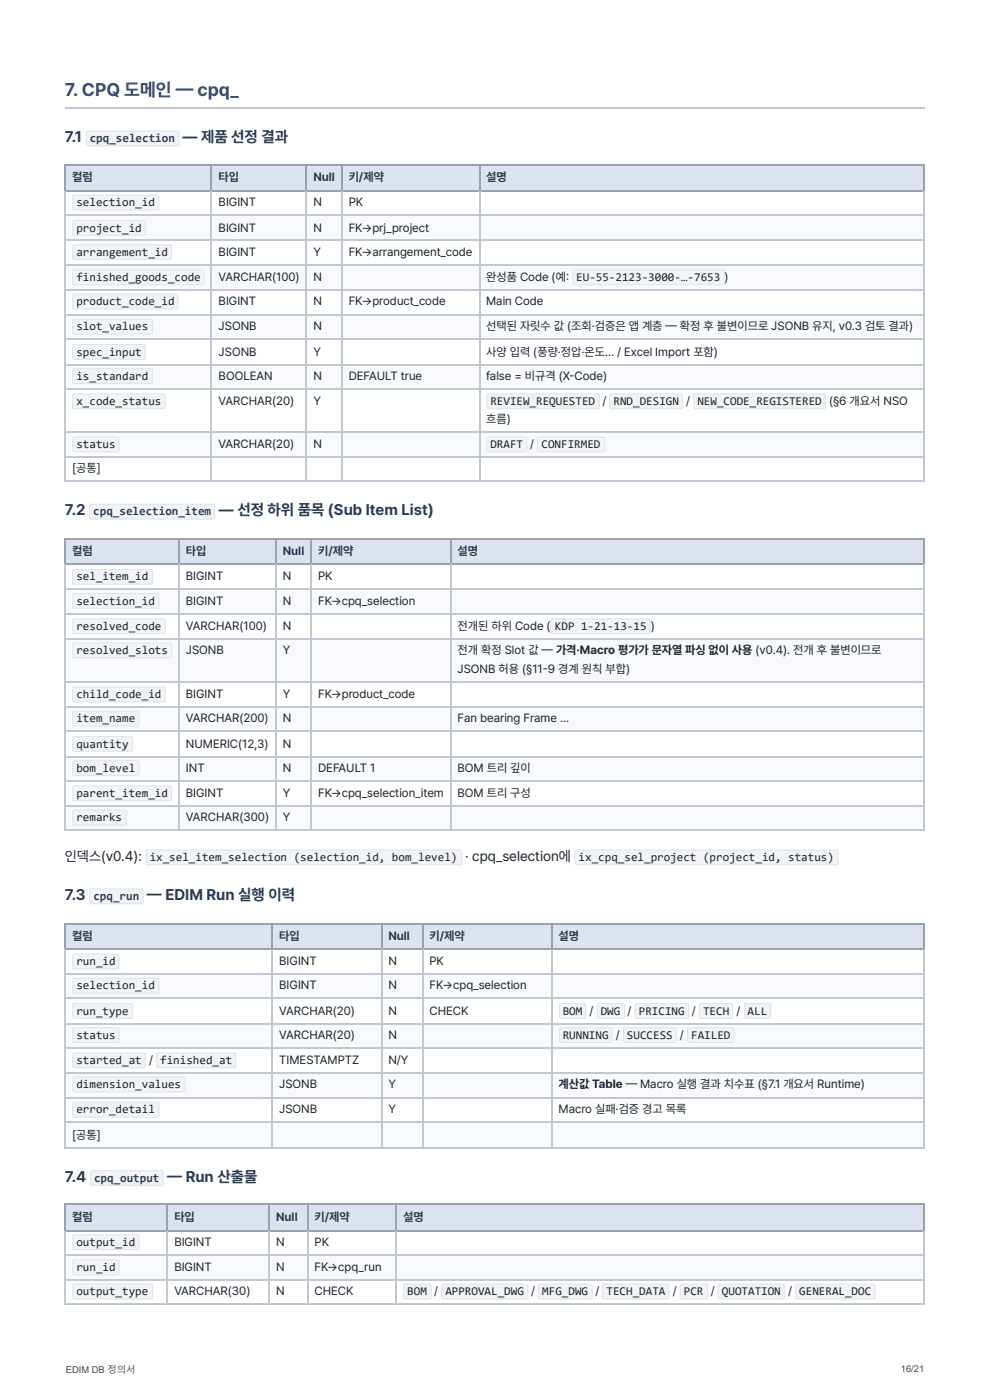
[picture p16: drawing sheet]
<svg xmlns="http://www.w3.org/2000/svg" width="210mm" height="297mm" viewBox="0 0 210 297" stroke-linecap="round" stroke-linejoin="round" font-family="sans-serif">
<defs><g id="words">
<text font-size="3.9" fill="#1f4e8c" x="13.8" y="20.4">7. CPQ 도메인 — cpq_</text>
<g font-size="3.3" fill="#2b3a55">
<text x="13.8" y="30.2">7.1</text>
<text x="38.8" y="30.2">— 제품 선정 결과</text>
<text x="13.8" y="109.5">7.2</text>
<text x="46.5" y="109.5">— 선정 하위 품목 (Sub Item List)</text>
<text x="13.8" y="191.2">7.3</text>
<text x="31.2" y="191.2">— EDIM Run 실행 이력</text>
<text x="13.8" y="251">7.4</text>
<text x="35.5" y="251">— Run 산출물</text>
</g>
<g font-size="3" fill="#1e222a">
<text x="13.8" y="182.9">인덱스(v0.4):</text>
<text x="98.8" y="182.9">· cpq_selection에</text>
</g>
<g font-size="2.5" fill="#2b3a55">
<text x="19.1" y="30.2">cpq_selection</text>
<text x="15.3" y="38.5">컬럼</text>
<text x="46.4" y="38.5">타입</text>
<text x="66.5" y="38.5">Null</text>
<text x="74" y="38.5">키/제약</text>
<text x="103.2" y="38.5">설명</text>
<text x="19.8" y="109.5">cpq_selection_item</text>
<text x="15.3" y="117.9">컬럼</text>
<text x="39.5" y="117.9">타입</text>
<text x="60" y="117.9">Null</text>
<text x="67.5" y="117.9">키/제약</text>
<text x="97.2" y="117.9">설명</text>
<text x="19.8" y="191.2">cpq_run</text>
<text x="15.3" y="199.6">컬럼</text>
<text x="59.3" y="199.6">타입</text>
<text x="82.5" y="199.6">Null</text>
<text x="91.2" y="199.6">키/제약</text>
<text x="118.6" y="199.6">설명</text>
<text x="20" y="251">cpq_output</text>
<text x="15.3" y="259.2">컬럼</text>
<text x="37" y="259.2">타입</text>
<text x="58.6" y="259.2">Null</text>
<text x="66.8" y="259.2">키/제약</text>
<text x="85.6" y="259.2">설명</text>
</g>
<g font-size="2.5" fill="#1e222a">
<text x="16.2" y="43.8">selection_id</text>
<text x="46.4" y="43.8">BIGINT</text>
<text x="66.5" y="43.8">N</text>
<text x="74" y="43.8">PK</text>
<text x="16.2" y="49.2">project_id</text>
<text x="46.4" y="49.2">BIGINT</text>
<text x="66.5" y="49.2">N</text>
<text x="74" y="49.2">FK→prj_project</text>
<text x="16.2" y="54.3">arrangement_id</text>
<text x="16.2" y="59.7">finished_goods_code</text>
<text x="46.4" y="54.3">BIGINT</text>
<text x="46.4" y="59.7">VARCHAR(100)</text>
<text x="66.5" y="54.3">Y</text>
<text x="66.5" y="59.7">N</text>
<text x="74" y="54.3">FK→arrangement_code</text>
<text x="103.2" y="59.7">완성품 Code (예:</text>
<text x="122.4" y="59.7">EU-55-2123-3000-…-7653</text>
<text x="153.9" y="59.7">)</text>
<text x="16.2" y="64.8">product_code_id</text>
<text x="46.4" y="64.8">BIGINT</text>
<text x="66.5" y="64.8">N</text>
<text x="74" y="64.8">FK→product_code</text>
<text x="103.2" y="64.8">Main Code</text>
<text x="16.2" y="70.2">slot_values</text>
<text x="46.4" y="70.2">JSONB</text>
<text x="66.5" y="70.2">N</text>
<text x="103.2" y="70.2">선택된 자릿수 값 (조회·검증은 앱 계층 — 확정 후 불변이므로 JSONB 유지, v0.3 검토 결과)</text>
<text x="16.2" y="75.5">spec_input</text>
<text x="46.4" y="75.5">JSONB</text>
<text x="66.5" y="75.5">Y</text>
<text x="103.2" y="75.5">사양 입력 (풍량·정압·온도… / Excel Import 포함)</text>
<text x="16.2" y="80.7">is_standard</text>
<text x="46.4" y="80.7">BOOLEAN</text>
<text x="66.5" y="80.7">N</text>
<text x="74" y="80.7">DEFAULT true</text>
<text x="103.2" y="80.7">false = 비규격 (X-Code)</text>
<text x="16.2" y="86">x_code_status</text>
<text x="46.4" y="86">VARCHAR(20)</text>
<text x="66.5" y="86">Y</text>
<text x="103.2" y="89.8">흐름)</text>
<text x="104.1" y="86">REVIEW_REQUESTED</text>
<text x="127.9" y="86">/</text>
<text x="130.3" y="86">RND_DESIGN</text>
<text x="145.7" y="86">/</text>
<text x="148.1" y="86">NEW_CODE_REGISTERED</text>
<text x="176" y="86">(§6 개요서 NSO</text>
<text x="16.2" y="95.2">status</text>
<text x="46.4" y="95.2">VARCHAR(20)</text>
<text x="66.5" y="95.2">N</text>
<text x="104.1" y="95.2">DRAFT</text>
<text x="112.6" y="95.2">/</text>
<text x="115" y="95.2">CONFIRMED</text>
<text x="15.3" y="100.3">[공통]</text>
<text x="16.2" y="123.3">sel_item_id</text>
<text x="39.5" y="123.3">BIGINT</text>
<text x="60" y="123.3">N</text>
<text x="67.5" y="123.3">PK</text>
<text x="16.2" y="128.4">selection_id</text>
<text x="39.5" y="128.4">BIGINT</text>
<text x="60" y="128.4">N</text>
<text x="67.5" y="128.4">FK→cpq_selection</text>
<text x="16.2" y="133.8">resolved_code</text>
<text x="39.5" y="133.8">VARCHAR(100)</text>
<text x="60" y="133.8">N</text>
<text x="97.2" y="133.8">전개된 하위 Code (</text>
<text x="117.8" y="133.8">KDP 1-21-13-15</text>
<text x="138.2" y="133.8">)</text>
<text x="16.2" y="138.9">resolved_slots</text>
<text x="39.5" y="138.9">JSONB</text>
<text x="60" y="138.9">Y</text>
<text x="97.2" y="138.9">전개 확정 Slot 값 — 가격·Macro 평가가 문자열 파싱 없이 사용 (v0.4). 전개 후 불변이므로</text>
<text x="97.2" y="142.9">JSONB 허용 (§11-9 경계 원칙 부합)</text>
<text x="16.2" y="148.3">child_code_id</text>
<text x="39.5" y="148.3">BIGINT</text>
<text x="60" y="148.3">Y</text>
<text x="67.5" y="148.3">FK→product_code</text>
<text x="16.2" y="153.4">item_name</text>
<text x="39.5" y="153.4">VARCHAR(200)</text>
<text x="60" y="153.4">N</text>
<text x="97.2" y="153.4">Fan bearing Frame …</text>
<text x="16.2" y="158.8">quantity</text>
<text x="39.5" y="158.8">NUMERIC(12,3)</text>
<text x="60" y="158.8">N</text>
<text x="16.2" y="163.9">bom_level</text>
<text x="39.5" y="163.9">INT</text>
<text x="60" y="163.9">N</text>
<text x="67.5" y="163.9">DEFAULT 1</text>
<text x="97.2" y="163.9">BOM 트리 깊이</text>
<text x="16.2" y="169.3">parent_item_id</text>
<text x="39.5" y="169.3">BIGINT</text>
<text x="60" y="169.3">Y</text>
<text x="67.5" y="169.3">FK→cpq_selection_item</text>
<text x="97.2" y="169.3">BOM 트리 구성</text>
<text x="16.2" y="174.4">remarks</text>
<text x="39.5" y="174.4">VARCHAR(300)</text>
<text x="60" y="174.4">Y</text>
<text x="31.8" y="182.9">ix_sel_item_selection (selection_id, bom_level)</text>
<text x="122.9" y="182.9">ix_cpq_sel_project (project_id, status)</text>
<text x="16.2" y="205">run_id</text>
<text x="59.3" y="205">BIGINT</text>
<text x="82.5" y="205">N</text>
<text x="91.2" y="205">PK</text>
<text x="16.2" y="210.1">selection_id</text>
<text x="16.2" y="215.5">run_type</text>
<text x="59.3" y="210.1">BIGINT</text>
<text x="59.3" y="215.5">VARCHAR(20)</text>
<text x="82.5" y="210.1">N</text>
<text x="82.5" y="215.5">N</text>
<text x="91.2" y="210.1">FK→cpq_selection</text>
<text x="91.2" y="215.5">CHECK</text>
<text x="119.5" y="215.5">BOM</text>
<text x="125.2" y="215.5">/</text>
<text x="127.6" y="215.5">DWG</text>
<text x="133.3" y="215.5">/</text>
<text x="135.7" y="215.5">PRICING</text>
<text x="146.9" y="215.5">/</text>
<text x="149.3" y="215.5">TECH</text>
<text x="156.4" y="215.5">/</text>
<text x="158.8" y="215.5">ALL</text>
<text x="16.2" y="220.6">status</text>
<text x="59.3" y="220.6">VARCHAR(20)</text>
<text x="82.5" y="220.6">N</text>
<text x="119.5" y="220.6">RUNNING</text>
<text x="130.8" y="220.6">/</text>
<text x="133.1" y="220.6">SUCCESS</text>
<text x="144.4" y="220.6">/</text>
<text x="146.8" y="220.6">FAILED</text>
<text x="16.2" y="226">started_at</text>
<text x="31.6" y="226">/</text>
<text x="34" y="226">finished_at</text>
<text x="59.3" y="226">TIMESTAMPTZ</text>
<text x="82.5" y="226">N/Y</text>
<text x="16.2" y="231.1">dimension_values</text>
<text x="59.3" y="231.1">JSONB</text>
<text x="82.5" y="231.1">Y</text>
<text x="118.6" y="231.1">계산값 Table — Macro 실행 결과 치수표 (§7.1 개요서 Runtime)</text>
<text x="16.2" y="236.5">error_detail</text>
<text x="59.3" y="236.5">JSONB</text>
<text x="82.5" y="236.5">Y</text>
<text x="118.6" y="236.5">Macro 실패·검증 경고 목록</text>
<text x="15.3" y="241.8">[공통]</text>
<text x="16.2" y="264.6">output_id</text>
<text x="16.2" y="270">run_id</text>
<text x="37" y="264.6">BIGINT</text>
<text x="37" y="270">BIGINT</text>
<text x="58.6" y="264.6">N</text>
<text x="58.6" y="270">N</text>
<text x="66.8" y="264.6">PK</text>
<text x="66.8" y="270">FK→cpq_run</text>
<text x="16.2" y="275.1">output_type</text>
<text x="37" y="275.1">VARCHAR(30)</text>
<text x="58.6" y="275.1">N</text>
<text x="66.8" y="275.1">CHECK</text>
<text x="86.5" y="275.1">BOM</text>
<text x="92.2" y="275.1">/</text>
<text x="94.6" y="275.1">APPROVAL_DWG</text>
<text x="112.8" y="275.1">/</text>
<text x="115.2" y="275.1">MFG_DWG</text>
<text x="126.4" y="275.1">/</text>
<text x="128.8" y="275.1">TECH_DATA</text>
<text x="142.8" y="275.1">/</text>
<text x="145.2" y="275.1">PCR</text>
<text x="150.9" y="275.1">/</text>
<text x="153.3" y="275.1">QUOTATION</text>
<text x="167.3" y="275.1">/</text>
<text x="169.7" y="275.1">GENERAL_DOC</text>
</g>
<g font-size="2" fill="#42464d">
<text x="14" y="291.6">EDIM DB 정의서</text>
<text x="191.3" y="291.3">16/21</text>
</g>
</g></defs>
<path d="M13.8 22.9h182.5" fill="none" stroke="#c2c8d2" stroke-width=".22"/>
<g fill="#dce3ee">
<path d="M14 35.1h31v5.4h-31z"/>
<path d="M45 35.1h20.1v5.4h-20.1z"/>
<path d="M65.1 35.1h7.6v5.4h-7.6z"/>
<path d="M72.7 35.1h29v5.4h-29z"/>
<path d="M101.7 35.1h94.6v5.4h-94.6z"/>
</g>
<g fill="#f7f9fc">
<path d="M14 45.8h31v5.2h-31z"/>
<path d="M45 45.8h20.1v5.2h-20.1z"/>
<path d="M65.1 45.8h7.6v5.2h-7.6z"/>
<path d="M72.7 45.8h29v5.2h-29z"/>
<path d="M101.7 45.8h94.6v5.2h-94.6z"/>
<path d="M14 56.3h31v5.2h-31z"/>
<path d="M45 56.3h20.1v5.2h-20.1z"/>
<path d="M65.1 56.3h7.6v5.2h-7.6z"/>
<path d="M72.7 56.3h29v5.2h-29z"/>
<path d="M101.7 56.3h94.6v5.2h-94.6z"/>
<path d="M14 66.8h31v5.4h-31z"/>
<path d="M45 66.8h20.1v5.4h-20.1z"/>
<path d="M65.1 66.8h7.6v5.4h-7.6z"/>
<path d="M72.7 66.8h29v5.4h-29z"/>
<path d="M101.7 66.8h94.6v5.4h-94.6z"/>
<path d="M14 77.3h31v5.4h-31z"/>
<path d="M45 77.3h20.1v5.4h-20.1z"/>
<path d="M65.1 77.3h7.6v5.4h-7.6z"/>
<path d="M72.7 77.3h29v5.4h-29z"/>
<path d="M101.7 77.3h94.6v5.4h-94.6z"/>
<path d="M14 91.8h31v5.2h-31z"/>
<path d="M45 91.8h20.1v5.2h-20.1z"/>
<path d="M65.1 91.8h7.6v5.2h-7.6z"/>
<path d="M72.7 91.8h29v5.2h-29z"/>
<path d="M101.7 91.8h94.6v5.2h-94.6z"/>
</g>
<path d="M13.8 35h182.5M13.9 34.9v5.8M44.9 34.9v5.8M65 34.9v5.8M72.6 34.9v5.8M101.8 34.9v5.8M13.8 40.6h182.5" fill="none" stroke="#9aa2af" stroke-width=".22"/>
<path d="M196.2 34.9v5.8" fill="none" stroke="#9aa2af" stroke-width=".21"/>
<g fill="none" stroke="#c2c8d2" stroke-width=".22">
<path d="M13.8 45.7h182.5M13.8 51.1h182.5M13.8 56.2h182.5M13.9 40.7v61.6M44.9 40.7v61.6M65 40.7v61.6M72.6 40.7v61.6M101.8 40.7v61.6M13.8 61.6h182.5M13.8 66.9h182.5M13.8 72.1h182.5M13.8 77.4h182.5"/>
<path d="M13.8 82.6h182.5M13.8 91.7h182.5M13.8 97.1h182.5M13.8 102.2h182.5"/>
</g>
<path d="M196.2 40.7v61.6" fill="none" stroke="#c2c8d2" stroke-width=".21"/>
<g fill="#dce3ee">
<path d="M14 114.4h24.1v5.5h-24.1z"/>
<path d="M38.1 114.4h20.5v5.5h-20.5z"/>
<path d="M58.6 114.4h7.4v5.5h-7.4z"/>
<path d="M66 114.4h29.7v5.5h-29.7z"/>
<path d="M95.7 114.4h100.6v5.5h-100.6z"/>
</g>
<g fill="#f7f9fc">
<path d="M14 125.1h24.1v5.3h-24.1z"/>
<path d="M38.1 125.1h20.5v5.3h-20.5z"/>
<path d="M58.6 125.1h7.4v5.3h-7.4z"/>
<path d="M66 125.1h29.7v5.3h-29.7z"/>
<path d="M95.7 125.1h100.6v5.3h-100.6z"/>
<path d="M14 135.6h24.1v9.3h-24.1z"/>
<path d="M38.1 135.6h20.5v9.3h-20.5z"/>
<path d="M58.6 135.6h7.4v9.3h-7.4z"/>
<path d="M66 135.6h29.7v9.3h-29.7z"/>
<path d="M95.7 135.6h100.6v9.3h-100.6z"/>
<path d="M14 150.1h24.1v5.3h-24.1z"/>
<path d="M38.1 150.1h20.5v5.3h-20.5z"/>
<path d="M58.6 150.1h7.4v5.3h-7.4z"/>
<path d="M66 150.1h29.7v5.3h-29.7z"/>
<path d="M95.7 150.1h100.6v5.3h-100.6z"/>
<path d="M14 160.6h24.1v5.3h-24.1z"/>
<path d="M38.1 160.6h20.5v5.3h-20.5z"/>
<path d="M58.6 160.6h7.4v5.3h-7.4z"/>
<path d="M66 160.6h29.7v5.3h-29.7z"/>
<path d="M95.7 160.6h100.6v5.3h-100.6z"/>
<path d="M14 171.1h24.1v5.3h-24.1z"/>
<path d="M38.1 171.1h20.5v5.3h-20.5z"/>
<path d="M58.6 171.1h7.4v5.3h-7.4z"/>
<path d="M66 171.1h29.7v5.3h-29.7z"/>
<path d="M95.7 171.1h100.6v5.3h-100.6z"/>
</g>
<path d="M13.8 114.5h182.5M13.8 119.8h182.5M13.9 114.4v5.5M38 114.4v5.5M58.5 114.4v5.5M66.1 114.4v5.5M95.8 114.4v5.5" fill="none" stroke="#9aa2af" stroke-width=".22"/>
<path d="M196.2 114.4v5.5" fill="none" stroke="#9aa2af" stroke-width=".21"/>
<g fill="none" stroke="#c2c8d2" stroke-width=".22">
<path d="M13.9 119.9v56.5M38 119.9v56.5M58.5 119.9v56.5M66.1 119.9v56.5M95.8 119.9v56.5M13.8 125.2h182.5M13.8 130.3h182.5M13.8 135.7h182.5M13.8 144.8h182.5M13.8 150.2h182.5M13.8 155.3h182.5M13.8 160.7h182.5"/>
<path d="M13.8 165.8h182.5M13.8 171.2h182.5M13.8 176.3h182.5"/>
</g>
<path d="M196.2 119.9v56.5" fill="none" stroke="#c2c8d2" stroke-width=".21"/>
<g fill="#dce3ee">
<path d="M14 196.1h44v5.5h-44z"/>
<path d="M58 196.1h23v5.5h-23z"/>
<path d="M81 196.1h8.7v5.5h-8.7z"/>
<path d="M89.7 196.1h27.4v5.5h-27.4z"/>
<path d="M117.1 196.1h79.2v5.5h-79.2z"/>
</g>
<g fill="#f7f9fc">
<path d="M14 206.8h44v5.3h-44z"/>
<path d="M58 206.8h23v5.3h-23z"/>
<path d="M81 206.8h8.7v5.3h-8.7z"/>
<path d="M89.7 206.8h27.4v5.3h-27.4z"/>
<path d="M117.1 206.8h79.2v5.3h-79.2z"/>
<path d="M14 217.3h44v5.3h-44z"/>
<path d="M58 217.3h23v5.3h-23z"/>
<path d="M81 217.3h8.7v5.3h-8.7z"/>
<path d="M89.7 217.3h27.4v5.3h-27.4z"/>
<path d="M117.1 217.3h79.2v5.3h-79.2z"/>
<path d="M14 227.8h44v5.3h-44z"/>
<path d="M58 227.8h23v5.3h-23z"/>
<path d="M81 227.8h8.7v5.3h-8.7z"/>
<path d="M89.7 227.8h27.4v5.3h-27.4z"/>
<path d="M117.1 227.8h79.2v5.3h-79.2z"/>
<path d="M14 238.5h44v5.1h-44z"/>
<path d="M58 238.5h23v5.1h-23z"/>
<path d="M81 238.5h8.7v5.1h-8.7z"/>
<path d="M89.7 238.5h27.4v5.1h-27.4z"/>
<path d="M117.1 238.5h79.2v5.1h-79.2z"/>
</g>
<path d="M13.8 196.2h182.5M13.9 196.1v5.5M57.8 196.1v5.5M81.1 196.1v5.5M89.8 196.1v5.5M117.2 196.1v5.5M13.8 201.5h182.5" fill="none" stroke="#9aa2af" stroke-width=".22"/>
<path d="M196.2 196.1v5.5" fill="none" stroke="#9aa2af" stroke-width=".21"/>
<g fill="none" stroke="#c2c8d2" stroke-width=".22">
<path d="M13.8 206.9h182.5M13.8 212h182.5M13.8 217.4h182.5M13.9 201.6v42.2M57.8 201.6v42.2M81.1 201.6v42.2M89.8 201.6v42.2M117.2 201.6v42.2M13.8 222.5h182.5M13.8 227.9h182.5M13.8 233.2h182.5M13.8 238.4h182.5"/>
<path d="M13.8 243.7h182.5"/>
</g>
<path d="M196.2 201.6v42.2" fill="none" stroke="#c2c8d2" stroke-width=".21"/>
<g fill="#dce3ee">
<path d="M14 255.7h21.6v5.6h-21.6z"/>
<path d="M35.6 255.7h21.7v5.6h-21.7z"/>
<path d="M57.3 255.7h8v5.6h-8z"/>
<path d="M65.3 255.7h18.8v5.6h-18.8z"/>
<path d="M84.1 255.7h112.2v5.6h-112.2z"/>
</g>
<g fill="#f7f9fc">
<path d="M14 266.6h21.6v5.1h-21.6z"/>
<path d="M35.6 266.6h21.7v5.1h-21.7z"/>
<path d="M57.3 266.6h8v5.1h-8z"/>
<path d="M65.3 266.6h18.8v5.1h-18.8z"/>
<path d="M84.1 266.6h112.2v5.1h-112.2z"/>
</g>
<path d="M13.8 255.8h182.5M13.9 255.7v5.8M35.5 255.7v5.8M57.2 255.7v5.8M65.4 255.7v5.8M84.2 255.7v5.8M13.8 261.4h182.5" fill="none" stroke="#9aa2af" stroke-width=".22"/>
<path d="M196.2 255.7v5.8" fill="none" stroke="#9aa2af" stroke-width=".21"/>
<path d="M13.8 266.5h182.5M13.8 271.9h182.5M13.8 277h182.5M13.9 261.5v15.6M35.5 261.5v15.6M57.2 261.5v15.6M65.4 261.5v15.6M84.2 261.5v15.6" fill="none" stroke="#c2c8d2" stroke-width=".22"/>
<path d="M196.2 261.5v15.6" fill="none" stroke="#c2c8d2" stroke-width=".21"/>
<path d="M18.4 27.9l.3-.2 19 .1 .4 .3v2.6l-.5 .4h-19l-.4-.5v-2.4z" fill="#f2f3f6"/>
<path d="M18.4 28l19.2-.1 .4 .3v2.4l-.4 .4h-18.9l-.4-.4z" fill="none" stroke="#e1e5eb" stroke-width=".22"/>
<path d="M15.5 41.5l.3-.1h17.7l.3 .3v2.7l-.4 .3h-17.7l-.4-.4v-2.5z" fill="#f2f3f6"/>
<path d="M15.5 41.6l17.9-.1 .3 .3v2.5l-.3 .3h-17.6l-.4-.3z" fill="none" stroke="#e1e5eb" stroke-width=".22"/>
<path d="M15.5 46.9l.3-.2h14.8l.3 .4v2.6l-.4 .4h-14.8l-.4-.5v-2.4z" fill="#f2f3f6"/>
<path d="M15.5 46.9l15-.1 .3 .4v2.4l-.3 .4h-14.7l-.4-.4z" fill="none" stroke="#e1e5eb" stroke-width=".22"/>
<path d="M15.5 52l.3-.1h20.4l.3 .3v2.6l-.4 .4h-20.4l-.4-.4v-2.5z" fill="#f2f3f6"/>
<path d="M15.5 52.1l20.6-.1 .3 .3v2.5l-.3 .3h-20.3l-.4-.3z" fill="none" stroke="#e1e5eb" stroke-width=".22"/>
<path d="M15.5 57.3l.3-.1h27.3l.3 .4v2.6l-.4 .4h-27.3l-.4-.5v-2.4z" fill="#f2f3f6"/>
<path d="M15.5 57.4l27.5-.1 .3 .4v2.4l-.3 .4h-27.2l-.4-.4z" fill="none" stroke="#e1e5eb" stroke-width=".22"/>
<path d="M121.7 57.3l.3-.1h31.5l.4 .4 .1 2.5-.2 .3-.3 .2h-31.5l-.4-.4v-2.5z" fill="#f2f3f6"/>
<path d="M121.8 57.4l31.7-.1 .3 .4v2.4l-.3 .4h-31.5l-.3-.4z" fill="none" stroke="#e1e5eb" stroke-width=".22"/>
<path d="M15.5 62.5l.3-.2 21.7 .1 .4 .3v2.6l-.5 .4h-21.7l-.4-.4v-2.5z" fill="#f2f3f6"/>
<path d="M15.5 62.6l21.9-.1 .4 .3v2.5l-.4 .3h-21.6l-.4-.3z" fill="none" stroke="#e1e5eb" stroke-width=".22"/>
<path d="M15.5 67.8l.3-.1h16.4l.3 .4v2.6l-.4 .4-16.4-.1-.4-.4v-2.4z" fill="#f2f3f6"/>
<path d="M15.5 67.9l16.6-.1 .3 .4v2.4l-.3 .3h-16.3l-.4-.3z" fill="none" stroke="#e1e5eb" stroke-width=".22"/>
<path d="M15.5 73.2l.3-.1h14.8l.3 .3v2.7l-.4 .3h-14.8l-.4-.4v-2.5z" fill="#f2f3f6"/>
<path d="M15.5 73.3l15-.1 .3 .3v2.5l-.3 .3h-14.7l-.4-.3z" fill="none" stroke="#e1e5eb" stroke-width=".22"/>
<path d="M15.5 78.3l.3-.1h16.4l.3 .4v2.6l-.4 .3h-16.4l-.4-.4v-2.5z" fill="#f2f3f6"/>
<path d="M15.5 78.4l16.6-.1 .3 .3v2.5l-.3 .3h-16.3l-.4-.3z" fill="none" stroke="#e1e5eb" stroke-width=".22"/>
<path d="M15.5 83.7l.3-.1h19l.4 .3v2.6l-.5 .4h-19l-.4-.4v-2.5z" fill="#f2f3f6"/>
<path d="M15.5 83.8l19.2-.1 .4 .3v2.5l-.4 .3h-18.9l-.4-.3z" fill="none" stroke="#e1e5eb" stroke-width=".22"/>
<path d="M103.4 83.7l.3-.1h23.3l.4 .3v2.6l-.5 .4h-23.3l-.3-.4v-2.5z" fill="#f2f3f6"/>
<path d="M103.5 83.8l23.4-.1 .4 .3v2.5l-.4 .3h-23.2l-.3-.3z" fill="none" stroke="#e1e5eb" stroke-width=".22"/>
<path d="M129.5 83.7l.3-.1h14.9l.3 .3v2.6l-.4 .4h-14.8l-.4-.4v-2.5z" fill="#f2f3f6"/>
<path d="M129.6 83.8l15-.1 .3 .3v2.5l-.3 .3h-14.8l-.3-.3z" fill="none" stroke="#e1e5eb" stroke-width=".22"/>
<path d="M147.4 83.7l.3-.1h27.3l.4 .3v2.6l-.5 .4h-27.2l-.4-.4v-2.5z" fill="#f2f3f6"/>
<path d="M147.5 83.8l27.4-.1 .4 .3v2.5l-.4 .3h-27.2l-.3-.3z" fill="none" stroke="#e1e5eb" stroke-width=".22"/>
<path d="M15.5 92.8l.3-.1h9.2l.4 .4v2.6l-.5 .4-9.2-.1-.4-.4v-2.4z" fill="#f2f3f6"/>
<path d="M15.5 92.9l9.5-.1 .3 .4-.1 2.5-.3 .2h-9.3l-.2-.3z" fill="none" stroke="#e1e5eb" stroke-width=".22"/>
<path d="M103.4 92.8l.3-.1h8l.3 .5-.1 2.6-.4 .3-7.9-.1-.3-.4v-2.4z" fill="#f2f3f6"/>
<path d="M103.5 92.9l8.2-.1 .2 .4-.1 2.5-.3 .2h-7.9l-.2-.3z" fill="none" stroke="#e1e5eb" stroke-width=".22"/>
<path d="M114.1 92.8l.3-.1h13.7l.4 .4v2.6l-.4 .4-13.7-.1-.4-.4v-2.4z" fill="#f2f3f6"/>
<path d="M114.2 92.9l14-.1 .2 .4v2.5l-.3 .2h-13.8l-.2-.3z" fill="none" stroke="#e1e5eb" stroke-width=".22"/>
<path d="M19 107.1l.3-.1h26l.4 .4v2.6l-.5 .3h-25.9l-.4-.4v-2.5z" fill="#f2f3f6"/>
<path d="M19.1 107.2l26.1-.1 .4 .3v2.5l-.4 .3h-25.9l-.3-.3z" fill="none" stroke="#e1e5eb" stroke-width=".22"/>
<path d="M15.5 121l.3-.2h16.4l.3 .4v2.6l-.4 .4h-16.4l-.4-.5v-2.4z" fill="#f2f3f6"/>
<path d="M15.5 121l16.6-.1 .3 .4v2.4l-.3 .4h-16.3l-.4-.4z" fill="none" stroke="#e1e5eb" stroke-width=".22"/>
<path d="M15.5 126.1l.3-.1h17.7l.3 .3v2.7l-.4 .3h-17.7l-.4-.4v-2.5z" fill="#f2f3f6"/>
<path d="M15.5 126.2l17.9-.1 .3 .3v2.5l-.3 .3h-17.6l-.4-.3z" fill="none" stroke="#e1e5eb" stroke-width=".22"/>
<path d="M15.5 131.5l.3-.2h19l.4 .4v2.6l-.5 .4h-19l-.4-.5v-2.4z" fill="#f2f3f6"/>
<path d="M15.5 131.5l19.2-.1 .4 .4v2.4l-.4 .4h-18.9l-.4-.4z" fill="none" stroke="#e1e5eb" stroke-width=".22"/>
<path d="M117 131.5l.3-.2h20.4l.4 .4v2.6l-.4 .4h-20.4l-.4-.5v-2.4z" fill="#f2f3f6"/>
<path d="M117.1 131.5l20.6-.1 .3 .4v2.4l-.3 .4h-20.4l-.3-.4z" fill="none" stroke="#e1e5eb" stroke-width=".22"/>
<path d="M15.5 136.6l.3-.1h20.4l.3 .3v2.7l-.4 .3h-20.4l-.4-.4v-2.5z" fill="#f2f3f6"/>
<path d="M15.5 136.7l20.6-.1 .3 .3v2.5l-.3 .3h-20.3l-.4-.3z" fill="none" stroke="#e1e5eb" stroke-width=".22"/>
<path d="M15.5 146l.3-.2h19l.4 .4v2.6l-.5 .4h-19l-.4-.5v-2.4z" fill="#f2f3f6"/>
<path d="M15.5 146h19.2l.4 .3v2.4l-.4 .4h-18.9l-.4-.4z" fill="none" stroke="#e1e5eb" stroke-width=".22"/>
<path d="M15.5 151.1l.3-.1h13.4l.4 .3v2.7l-.4 .3h-13.5l-.4-.4v-2.5z" fill="#f2f3f6"/>
<path d="M15.5 151.2l13.8-.1 .2 .3v2.6l-.3 .2h-13.6l-.2-.3z" fill="none" stroke="#e1e5eb" stroke-width=".22"/>
<path d="M15.5 156.5l.3-.2h12.1l.4 .4v2.6l-.5 .4h-12.1l-.4-.5v-2.4z" fill="#f2f3f6"/>
<path d="M15.5 156.5h12.5l.2 .3-.1 2.6-.3 .2-12.2-.1-.2-.3z" fill="none" stroke="#e1e5eb" stroke-width=".22"/>
<path d="M15.5 161.6l.3-.1h13.4l.4 .3v2.7l-.4 .3h-13.5l-.4-.4v-2.5z" fill="#f2f3f6"/>
<path d="M15.5 161.7l13.8-.1 .2 .3v2.6l-.3 .2h-13.6l-.2-.3z" fill="none" stroke="#e1e5eb" stroke-width=".22"/>
<path d="M15.5 167l.3-.2h20.4l.3 .4v2.6l-.4 .4h-20.4l-.4-.5v-2.4z" fill="#f2f3f6"/>
<path d="M15.5 167l20.6-.1 .3 .4v2.4l-.3 .4h-20.3l-.4-.4z" fill="none" stroke="#e1e5eb" stroke-width=".22"/>
<path d="M15.5 172.1l.3-.1h10.8l.3 .3v2.6l-.4 .4h-10.8l-.4-.4v-2.5z" fill="#f2f3f6"/>
<path d="M15.5 172.2l11.1-.1 .2 .3v2.6l-.3 .2h-10.9l-.2-.3z" fill="none" stroke="#e1e5eb" stroke-width=".22"/>
<path d="M31.1 180.6l.3-.2h66.3l.4 .4v2.5l-.1 .4-.3 .1h-66.3l-.4-.4-.1-2.5z" fill="#f2f3f6"/>
<path d="M31.2 180.7l66.5-.1 .3 .3v2.4l-.3 .4h-66.3l-.3-.4z" fill="none" stroke="#e1e5eb" stroke-width=".22"/>
<path d="M122.2 180.6l.3-.2h55.1l.5 .4v2.5l-.2 .4-.3 .1h-55.1l-.5-.4v-2.5z" fill="#f2f3f6"/>
<path d="M122.2 180.7l55.4-.1 .3 .3v2.4l-.3 .4h-55.1l-.4-.4z" fill="none" stroke="#e1e5eb" stroke-width=".22"/>
<path d="M19 188.8l.3-.1h10.8l.4 .4v2.6l-.4 .4-10.8-.1-.4-.4v-2.5z" fill="#f2f3f6"/>
<path d="M19.1 188.9l11.1-.1 .2 .3v2.6l-.3 .2h-10.9l-.2-.3z" fill="none" stroke="#e1e5eb" stroke-width=".22"/>
<path d="M15.5 202.7l.3-.2 9.2 .1 .4 .3v2.6l-.5 .4h-9.2l-.4-.5v-2.4z" fill="#f2f3f6"/>
<path d="M15.5 202.8l9.5-.1 .3 .3-.1 2.6-.3 .2h-9.3l-.2-.4z" fill="none" stroke="#e1e5eb" stroke-width=".22"/>
<path d="M15.5 207.8l.3-.1h17.7l.3 .3v2.7l-.4 .3h-17.7l-.4-.4v-2.5z" fill="#f2f3f6"/>
<path d="M15.5 207.9l17.9-.1 .3 .3v2.5l-.3 .3h-17.6l-.4-.3z" fill="none" stroke="#e1e5eb" stroke-width=".22"/>
<path d="M15.5 213.2l.3-.2h12.1l.4 .4v2.6l-.5 .4h-12.1l-.4-.5v-2.4z" fill="#f2f3f6"/>
<path d="M15.5 213.2h12.5l.2 .3-.1 2.6-.3 .2-12.2-.1-.2-.3z" fill="none" stroke="#e1e5eb" stroke-width=".22"/>
<path d="M118.8 213.2l.3-.2 5.1 .1 .3 .4-.1 2.6-.4 .3-5-.1-.3-.4v-2.4z" fill="#f2f3f6"/>
<path d="M118.9 213.2h5.3l.2 .3-.1 2.6-.3 .2-5-.1-.2-.3z" fill="none" stroke="#e1e5eb" stroke-width=".22"/>
<path d="M126.8 213.2l.4-.2 5.3 .1 .2 .4v2.6l-.4 .3-5.3-.1-.3-.4v-2.4z" fill="#f2f3f6"/>
<path d="M126.9 213.2h5.5l.2 .3v2.6l-.3 .2-5.3-.1-.2-.3z" fill="none" stroke="#e1e5eb" stroke-width=".22"/>
<path d="M134.9 213.2l.3-.2h10.8l.4 .4v2.6l-.5 .4h-10.8l-.3-.5v-2.4z" fill="#f2f3f6"/>
<path d="M135 213.2h11l.2 .3v2.6l-.3 .2-10.8-.1-.2-.3z" fill="none" stroke="#e1e5eb" stroke-width=".22"/>
<path d="M148.5 213.2l.3-.2 6.7 .1 .2 .4v2.6l-.4 .3-6.7-.1-.2-.4v-2.4z" fill="#f2f3f6"/>
<path d="M148.6 213.2h6.8l.2 .3v2.6l-.3 .2-6.6-.1-.2-.3z" fill="none" stroke="#e1e5eb" stroke-width=".22"/>
<path d="M158.1 213.2l.3-.2 5.1 .1 .3 .4-.1 2.6-.4 .3-5.1-.1-.2-.4v-2.4z" fill="#f2f3f6"/>
<path d="M158.2 213.2h5.3l.2 .3-.1 2.6-.3 .2-5-.1-.2-.3z" fill="none" stroke="#e1e5eb" stroke-width=".22"/>
<path d="M15.5 218.3l.3-.1h9.2l.4 .3v2.7l-.5 .3h-9.2l-.4-.4v-2.5z" fill="#f2f3f6"/>
<path d="M15.5 218.4l9.5-.1 .3 .3-.1 2.6-.3 .2h-9.3l-.2-.3z" fill="none" stroke="#e1e5eb" stroke-width=".22"/>
<path d="M118.8 218.3l.3-.1h10.6l.4 .3v2.7l-.5 .3h-10.6l-.3-.4v-2.5z" fill="#f2f3f6"/>
<path d="M118.9 218.4l10.8-.1 .3 .3-.1 2.6-.3 .2h-10.6l-.2-.3z" fill="none" stroke="#e1e5eb" stroke-width=".22"/>
<path d="M132.4 218.3l.3-.1h10.6l.4 .3v2.7l-.5 .3h-10.5l-.4-.4v-2.5z" fill="#f2f3f6"/>
<path d="M132.5 218.4l10.9-.1 .2 .3-.1 2.6-.3 .2h-10.6l-.2-.3z" fill="none" stroke="#e1e5eb" stroke-width=".22"/>
<path d="M146 218.3l.4-.1h9.2l.4 .3v2.7l-.5 .3h-9.2l-.4-.4v-2.5z" fill="#f2f3f6"/>
<path d="M146.1 218.4l9.5-.1 .2 .3v2.6l-.3 .2h-9.3l-.2-.3z" fill="none" stroke="#e1e5eb" stroke-width=".22"/>
<path d="M15.5 223.7l.3-.2h14.8l.3 .4v2.6l-.4 .4h-14.8l-.4-.5v-2.4z" fill="#f2f3f6"/>
<path d="M15.5 223.7l15-.1 .3 .4v2.4l-.3 .4h-14.7l-.4-.4z" fill="none" stroke="#e1e5eb" stroke-width=".22"/>
<path d="M33.3 223.7l.3-.2h16.2l.3 .4v2.6l-.4 .4h-16.2l-.3-.5v-2.4z" fill="#f2f3f6"/>
<path d="M33.4 223.7l16.3-.1 .3 .4v2.4l-.3 .4h-16.1l-.3-.4z" fill="none" stroke="#e1e5eb" stroke-width=".22"/>
<path d="M15.5 228.8l.3-.1h23.3l.3 .3v2.7l-.4 .3h-23.3l-.4-.4v-2.5z" fill="#f2f3f6"/>
<path d="M15.5 228.9l23.5-.1 .3 .3v2.5l-.3 .3h-23.2l-.4-.3z" fill="none" stroke="#e1e5eb" stroke-width=".22"/>
<path d="M15.5 234.1l.3-.1h17.7l.3 .4v2.6l-.4 .4h-17.7l-.4-.5v-2.4z" fill="#f2f3f6"/>
<path d="M15.5 234.2l17.9-.1 .3 .4v2.4l-.3 .4h-17.6l-.4-.4z" fill="none" stroke="#e1e5eb" stroke-width=".22"/>
<path d="M19.2 248.7l.4-.2h14.8l.3 .4v2.6l-.4 .4h-14.8l-.4-.5v-2.4z" fill="#f2f3f6"/>
<path d="M19.3 248.7l15-.1 .3 .4v2.4l-.3 .4h-14.7l-.4-.4z" fill="none" stroke="#e1e5eb" stroke-width=".22"/>
<path d="M15.5 262.3l.3-.2 13.4 .1 .4 .3v2.6l-.4 .4h-13.5l-.4-.5v-2.4z" fill="#f2f3f6"/>
<path d="M15.5 262.4l13.8-.1 .2 .3v2.6l-.3 .2h-13.6l-.2-.4z" fill="none" stroke="#e1e5eb" stroke-width=".22"/>
<path d="M15.5 267.6l.3-.1h9.2l.4 .4v2.6l-.5 .4-9.2-.1-.4-.4v-2.4z" fill="#f2f3f6"/>
<path d="M15.5 267.7l9.5-.1 .3 .4-.1 2.5-.3 .2h-9.3l-.2-.3z" fill="none" stroke="#e1e5eb" stroke-width=".22"/>
<path d="M15.5 272.8l.3-.2h16.4l.3 .4v2.6l-.4 .4h-16.4l-.4-.5v-2.4z" fill="#f2f3f6"/>
<path d="M15.5 272.8h16.6l.3 .3v2.4l-.3 .4h-16.3l-.4-.4z" fill="none" stroke="#e1e5eb" stroke-width=".22"/>
<path d="M85.8 272.8l.3-.2 5.3 .1 .3 .4-.1 2.6-.4 .3h-5.3l-.3-.5v-2.4z" fill="#f2f3f6"/>
<path d="M85.9 272.8h5.5l.2 .3-.1 2.6-.3 .2h-5.2l-.2-.4z" fill="none" stroke="#e1e5eb" stroke-width=".22"/>
<path d="M93.8 272.8l.3-.2h17.7l.4 .4v2.6l-.4 .4h-17.8l-.3-.5v-2.4z" fill="#f2f3f6"/>
<path d="M93.9 272.8h17.9l.3 .3v2.4l-.3 .4h-17.7l-.3-.4z" fill="none" stroke="#e1e5eb" stroke-width=".22"/>
<path d="M114.3 272.8l.4-.2h10.8l.3 .4v2.6l-.4 .4h-10.8l-.4-.5v-2.4z" fill="#f2f3f6"/>
<path d="M114.4 272.8h11.1l.2 .3v2.6l-.3 .2h-10.9l-.2-.4z" fill="none" stroke="#e1e5eb" stroke-width=".22"/>
<path d="M128 272.8l.3-.2h13.5l.3 .4v2.6l-.4 .4h-13.5l-.4-.5v-2.4z" fill="#f2f3f6"/>
<path d="M128 272.8h13.8l.2 .3v2.6l-.3 .2h-13.5l-.3-.4z" fill="none" stroke="#e1e5eb" stroke-width=".22"/>
<path d="M144.5 272.8l.3-.2 5.3 .1 .3 .4-.1 2.6-.4 .3h-5.3l-.2-.5v-2.4z" fill="#f2f3f6"/>
<path d="M144.6 272.8h5.5l.2 .3-.1 2.6-.3 .2h-5.2l-.2-.4z" fill="none" stroke="#e1e5eb" stroke-width=".22"/>
<path d="M152.5 272.8l.3-.2h13.5l.4 .4v2.6l-.5 .4h-13.5l-.3-.5v-2.4z" fill="#f2f3f6"/>
<path d="M152.6 272.8h13.8l.2 .3-.1 2.6-.3 .2h-13.5l-.2-.4z" fill="none" stroke="#e1e5eb" stroke-width=".22"/>
<path d="M169 272.8l.4-.2h16.1l.4 .4v2.6l-.5 .4h-16.1l-.4-.5v-2.4z" fill="#f2f3f6"/>
<path d="M169.1 272.8h16.3l.4 .3v2.4l-.4 .4h-16l-.4-.4z" fill="none" stroke="#e1e5eb" stroke-width=".22"/>
<use href="#words"/>
</svg>
